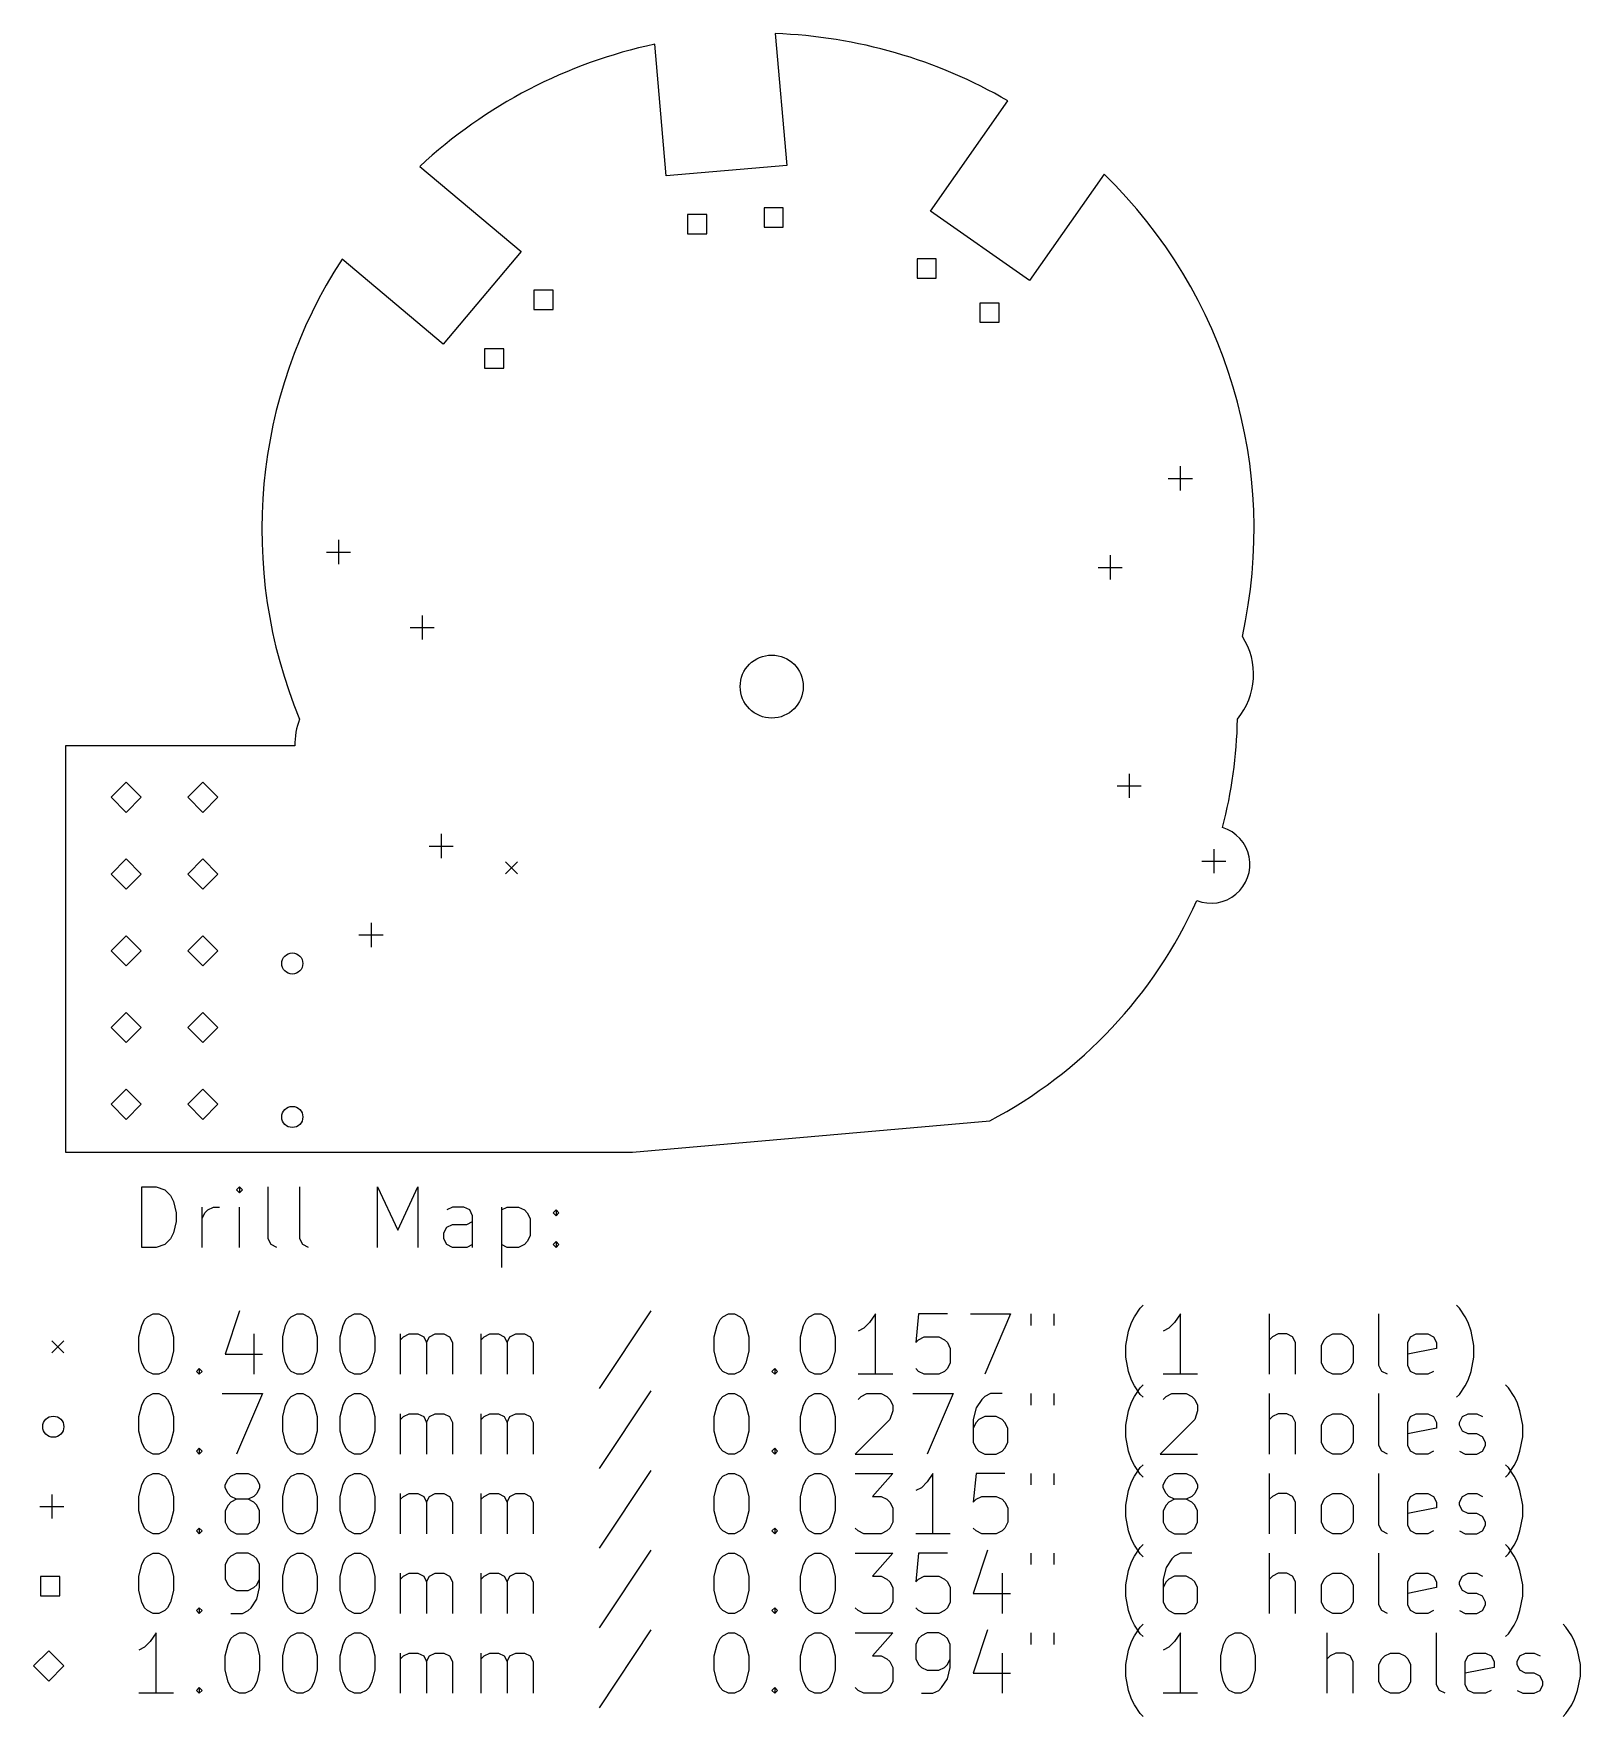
# Model space of a CAD drawing. Extents: x 66.4 to 117.6, y -109.9 to -54.2.
import ezdxf

# ---------------------------------------------------------------- set-up
doc = ezdxf.new("R2010")
doc.units = 0
doc.layers.add('BLACK', color=7, linetype='CONTINUOUS')

msp = doc.modelspace()

# ---------------------------------------------------------------- linework, layer by layer
at = {"layer": 'BLACK', "linetype": 'CONTINUOUS'}
for p, q in [((87.3801, -58.9332), (86.9986, -54.5725)), ((90.9833, -54.2232), (91.3649, -58.5846)), ((96.1285, -60.0975), (98.6841, -56.4476)), ((79.2181, -58.6222), (82.5712, -61.4358)), ((91.3649, -58.5846), (87.3801, -58.9332)), ((101.871, -58.87), (99.4051, -62.3918)), ((91.2538, -59.9918), (90.6174, -59.9918)), ((90.6174, -59.9918), (90.6174, -60.6282)), ((91.2538, -60.6282), (91.2538, -59.9918)), ((99.4051, -62.3918), (96.1285, -60.0975)), ((88.7235, -60.2132), (88.0871, -60.2132)), ((88.0871, -60.2132), (88.0871, -60.8496)), ((88.7235, -60.8496), (88.7235, -60.2132)), ((90.6174, -60.6282), (91.2538, -60.6282)), ((88.0871, -60.8496), (88.7235, -60.8496)), ((80, -64.5), (76.646, -61.6856)), ((82.5712, -61.4358), (80, -64.5)), ((96.3182, -61.6818), (95.6818, -61.6818)), ((95.6818, -61.6818), (95.6818, -62.3182)), ((96.3182, -62.3182), (96.3182, -61.6818)), ((95.6818, -62.3182), (96.3182, -62.3182)), ((83.6313, -62.7127), (82.9949, -62.7127)), ((82.9949, -62.7127), (82.9949, -63.3491)), ((83.6313, -63.3491), (83.6313, -62.7127)), ((82.9949, -63.3491), (83.6313, -63.3491)), ((98.3988, -63.1387), (97.7624, -63.1387)), ((97.7624, -63.1387), (97.7624, -63.7751)), ((98.3988, -63.7751), (98.3988, -63.1387)), ((97.7624, -63.7751), (98.3988, -63.7751)), ((81.9986, -64.6585), (81.3622, -64.6585)), ((81.3622, -64.6585), (81.3622, -65.2949)), ((81.9986, -65.2949), (81.9986, -64.6585)), ((81.3622, -65.2949), (81.9986, -65.2949)), ((103.992, -68.944), (104.792, -68.944)), ((104.392, -68.544), (104.392, -69.344)), ((76.5288, -70.9818), (76.5288, -71.7818)), ((76.1288, -71.3818), (76.9288, -71.3818)), ((102.07, -71.4876), (102.07, -72.2876)), ((101.67, -71.8876), (102.47, -71.8876)), ((79.2971, -73.48), (79.2971, -74.28)), ((78.8971, -73.88), (79.6971, -73.88)), ((67.4897, -77.7978), (67.4897, -91.2418)), ((75.0824, -77.7978), (67.4897, -77.7978)), ((69.5, -79), (69, -79.5)), ((70, -79.5), (69.5, -79)), ((72.04, -79), (71.54, -79.5)), ((72.54, -79.5), (72.04, -79)), ((102.703, -78.72), (102.703, -79.52)), ((69, -79.5), (69.5, -80)), ((69.5, -80), (70, -79.5)), ((71.54, -79.5), (72.04, -80)), ((72.04, -80), (72.54, -79.5)), ((102.303, -79.12), (103.103, -79.12)), ((79.9299, -80.7124), (79.9299, -81.5124)), ((79.5299, -81.1124), (80.3299, -81.1124)), ((105.501, -81.2156), (105.501, -82.0156)), ((69.5, -81.54), (69, -82.04)), ((70, -82.04), (69.5, -81.54)), ((72.04, -81.54), (71.54, -82.04)), ((72.54, -82.04), (72.04, -81.54)), ((82.0574, -81.636), (82.4574, -82.036)), ((82.4574, -81.636), (82.0574, -82.036)), ((105.101, -81.6156), (105.901, -81.6156)), ((69, -82.04), (69.5, -82.54)), ((69.5, -82.54), (70, -82.04)), ((71.54, -82.04), (72.04, -82.54)), ((72.04, -82.54), (72.54, -82.04)), ((69.5, -84.08), (69, -84.58)), ((70, -84.58), (69.5, -84.08)), ((72.04, -84.08), (71.54, -84.58)), ((72.54, -84.58), (72.04, -84.08)), ((77.2076, -84.056), (78.0076, -84.056)), ((77.6076, -83.656), (77.6076, -84.456)), ((69, -84.58), (69.5, -85.08)), ((69.5, -85.08), (70, -84.58)), ((71.54, -84.58), (72.04, -85.08)), ((72.04, -85.08), (72.54, -84.58)), ((69.5, -86.62), (69, -87.12)), ((70, -87.12), (69.5, -86.62)), ((72.04, -86.62), (71.54, -87.12)), ((72.54, -87.12), (72.04, -86.62)), ((69, -87.12), (69.5, -87.62)), ((69.5, -87.62), (70, -87.12)), ((71.54, -87.12), (72.04, -87.62)), ((72.04, -87.62), (72.54, -87.12)), ((69.5, -89.16), (69, -89.66)), ((69, -89.66), (69.5, -90.16)), ((70, -89.66), (69.5, -89.16)), ((69.5, -90.16), (70, -89.66)), ((72.04, -89.16), (71.54, -89.66)), ((71.54, -89.66), (72.04, -90.16)), ((72.54, -89.66), (72.04, -89.16)), ((72.04, -90.16), (72.54, -89.66)), ((86.2569, -91.2418), (98.0874, -90.2068)), ((67.4897, -91.2418), (86.2569, -91.2418)), ((70.0159, -94.3966), (70.0159, -92.3966)), ((70.0159, -92.3966), (70.492, -92.3966)), ((70.492, -92.3966), (70.7778, -92.4918)), ((73.2539, -92.3966), (73.1587, -92.4918)), ((73.3492, -92.4918), (73.2539, -92.3966)), ((73.2539, -92.3966), (73.2539, -92.5871)), ((74.2063, -94.1109), (74.2063, -92.3966)), ((75.2539, -94.1109), (75.2539, -92.3966)), ((77.8254, -94.3966), (77.8254, -92.3966)), ((77.8254, -92.3966), (78.492, -93.8252)), ((78.492, -93.8252), (79.1587, -92.3966)), ((79.1587, -92.3966), (79.1587, -94.3966)), ((70.7778, -92.4918), (70.9682, -92.6823)), ((70.9682, -92.6823), (71.0635, -92.8728)), ((71.0635, -92.8728), (71.1587, -93.2537)), ((73.1587, -92.4918), (73.2539, -92.5871)), ((73.2539, -92.5871), (73.3492, -92.4918)), ((71.1587, -93.5395), (71.0635, -93.9204)), ((71.1587, -93.2537), (71.1587, -93.5395)), ((72.0159, -94.3966), (72.0159, -93.0633)), ((72.0159, -93.4442), (72.1111, -93.2537)), ((72.1111, -93.2537), (72.2063, -93.1585)), ((72.2063, -93.1585), (72.3968, -93.0633)), ((72.3968, -93.0633), (72.5873, -93.0633)), ((73.2539, -94.3966), (73.2539, -93.0633)), ((80.3016, -93.0633), (80.1111, -93.1585)), ((80.6825, -93.0633), (80.3016, -93.0633)), ((80.873, -93.1585), (80.6825, -93.0633)), ((80.7778, -93.6347), (80.9682, -93.5395)), ((80.9682, -93.349), (80.873, -93.1585)), ((80.9682, -94.3966), (80.9682, -93.349)), ((81.9206, -93.0633), (81.9206, -95.0633)), ((81.9206, -93.1585), (82.1111, -93.0633)), ((82.1111, -93.0633), (82.492, -93.0633)), ((82.492, -93.0633), (82.6825, -93.1585)), ((82.6825, -93.1585), (82.7778, -93.2537)), ((82.7778, -93.2537), (82.873, -93.4442)), ((82.873, -93.4442), (82.873, -94.0156)), ((83.6349, -93.2537), (83.7301, -93.1585)), ((83.7301, -93.349), (83.6349, -93.2537)), ((83.7301, -93.1585), (83.8254, -93.2537)), ((83.7301, -93.1585), (83.7301, -93.349)), ((83.8254, -93.2537), (83.7301, -93.349)), ((70.9682, -94.1109), (70.7778, -94.3014)), ((71.0635, -93.9204), (70.9682, -94.1109)), ((74.3016, -94.3014), (74.2063, -94.1109)), ((75.3492, -94.3014), (75.2539, -94.1109)), ((80.0159, -93.9204), (80.1111, -93.7299)), ((80.0159, -94.1109), (80.0159, -93.9204)), ((80.1111, -94.3014), (80.0159, -94.1109)), ((80.1111, -93.7299), (80.3016, -93.6347)), ((80.3016, -93.6347), (80.7778, -93.6347)), ((82.873, -94.0156), (82.7778, -94.2061)), ((70.492, -94.3966), (70.0159, -94.3966)), ((70.7778, -94.3014), (70.492, -94.3966)), ((74.492, -94.3966), (74.3016, -94.3014)), ((75.5397, -94.3966), (75.3492, -94.3014)), ((80.3016, -94.3966), (80.1111, -94.3014)), ((80.7778, -94.3966), (80.3016, -94.3966)), ((80.9682, -94.3014), (80.7778, -94.3966)), ((82.1111, -94.3966), (81.9206, -94.3014)), ((82.492, -94.3966), (82.1111, -94.3966)), ((82.6825, -94.3014), (82.492, -94.3966)), ((82.7778, -94.2061), (82.6825, -94.3014)), ((83.6349, -94.3014), (83.7301, -94.2061)), ((83.7301, -94.3966), (83.6349, -94.3014)), ((83.7301, -94.2061), (83.8254, -94.3014)), ((83.7301, -94.2061), (83.7301, -94.3966)), ((83.8254, -94.3014), (83.7301, -94.3966)), ((103.063, -96.4061), (103.159, -96.3109)), ((113.635, -96.4061), (113.54, -96.3109)), ((70.0159, -96.9776), (70.1111, -96.7871)), ((70.1111, -96.7871), (70.2063, -96.6918)), ((70.2063, -96.6918), (70.3968, -96.5966)), ((70.3968, -96.5966), (70.5873, -96.5966)), ((70.5873, -96.5966), (70.7778, -96.6918)), ((70.7778, -96.6918), (70.873, -96.7871)), ((70.873, -96.7871), (70.9682, -96.9776)), ((73.2539, -96.5014), (72.7778, -97.9299)), ((74.7778, -96.9776), (74.873, -96.7871)), ((74.873, -96.7871), (74.9682, -96.6918)), ((74.9682, -96.6918), (75.1587, -96.5966)), ((75.1587, -96.5966), (75.3492, -96.5966)), ((75.3492, -96.5966), (75.5397, -96.6918)), ((75.5397, -96.6918), (75.6349, -96.7871)), ((75.6349, -96.7871), (75.7301, -96.9776)), ((76.6825, -96.9776), (76.7778, -96.7871)), ((76.7778, -96.7871), (76.873, -96.6918)), ((76.873, -96.6918), (77.0635, -96.5966)), ((77.0635, -96.5966), (77.2539, -96.5966)), ((77.2539, -96.5966), (77.4444, -96.6918)), ((77.4444, -96.6918), (77.5397, -96.7871)), ((77.5397, -96.7871), (77.6349, -96.9776)), ((86.873, -96.5014), (85.1587, -99.0728)), ((89.0635, -96.9776), (89.1587, -96.7871)), ((89.1587, -96.7871), (89.2539, -96.6918)), ((89.2539, -96.6918), (89.4444, -96.5966)), ((89.4444, -96.5966), (89.6349, -96.5966)), ((89.6349, -96.5966), (89.8254, -96.6918)), ((89.8254, -96.6918), (89.9206, -96.7871)), ((89.9206, -96.7871), (90.0159, -96.9776)), ((91.9206, -96.9776), (92.0159, -96.7871)), ((92.0159, -96.7871), (92.1111, -96.6918)), ((92.1111, -96.6918), (92.3016, -96.5966)), ((92.3016, -96.5966), (92.492, -96.5966)), ((92.492, -96.5966), (92.6825, -96.6918)), ((92.6825, -96.6918), (92.7778, -96.7871)), ((92.7778, -96.7871), (92.873, -96.9776)), ((94.1111, -96.8823), (93.9206, -97.0728)), ((94.3016, -96.5966), (94.1111, -96.8823)), ((94.3016, -98.5966), (94.3016, -96.5966)), ((95.7301, -96.5966), (95.6349, -97.549)), ((96.6825, -96.5966), (95.7301, -96.5966)), ((97.4444, -96.5966), (98.7778, -96.5966)), ((98.7778, -96.5966), (97.9206, -98.5966)), ((99.4444, -96.5966), (99.4444, -96.9776)), ((100.206, -96.5966), (100.206, -96.9776)), ((102.683, -97.168), (102.778, -96.8823)), ((102.778, -96.8823), (102.873, -96.6918)), ((102.873, -96.6918), (103.063, -96.4061)), ((104.206, -96.8823), (104.016, -97.0728)), ((104.397, -96.5966), (104.206, -96.8823)), ((104.397, -98.5966), (104.397, -96.5966)), ((107.349, -98.5966), (107.349, -96.5966)), ((110.968, -98.3109), (110.968, -96.5966)), ((113.825, -96.6918), (113.635, -96.4061)), ((113.921, -96.8823), (113.825, -96.6918)), ((114.016, -97.168), (113.921, -96.8823)), ((69.9206, -97.3585), (70.0159, -96.9776)), ((69.9206, -97.8347), (69.9206, -97.3585)), ((70.9682, -96.9776), (71.0635, -97.3585)), ((71.0635, -97.3585), (71.0635, -97.8347)), ((73.7301, -97.2633), (73.7301, -98.5966)), ((74.6825, -97.3585), (74.7778, -96.9776)), ((74.6825, -97.8347), (74.6825, -97.3585)), ((75.7301, -96.9776), (75.8254, -97.3585)), ((75.8254, -97.3585), (75.8254, -97.8347)), ((76.5873, -97.3585), (76.6825, -96.9776)), ((76.5873, -97.8347), (76.5873, -97.3585)), ((77.6349, -96.9776), (77.7301, -97.3585)), ((77.7301, -97.3585), (77.7301, -97.8347)), ((78.5873, -98.5966), (78.5873, -97.2633)), ((78.5873, -97.4537), (78.6825, -97.3585)), ((78.6825, -97.3585), (78.873, -97.2633)), ((78.873, -97.2633), (79.1587, -97.2633)), ((79.1587, -97.2633), (79.3492, -97.3585)), ((79.3492, -97.3585), (79.4444, -97.549)), ((79.4444, -97.549), (79.5397, -97.3585)), ((79.5397, -97.3585), (79.7301, -97.2633)), ((79.7301, -97.2633), (80.0159, -97.2633)), ((80.0159, -97.2633), (80.2063, -97.3585)), ((80.2063, -97.3585), (80.3016, -97.549)), ((81.2539, -98.5966), (81.2539, -97.2633)), ((81.2539, -97.4537), (81.3492, -97.3585)), ((81.3492, -97.3585), (81.5397, -97.2633)), ((81.5397, -97.2633), (81.8254, -97.2633)), ((81.8254, -97.2633), (82.0159, -97.3585)), ((82.0159, -97.3585), (82.1111, -97.549)), ((82.1111, -97.549), (82.2063, -97.3585)), ((82.2063, -97.3585), (82.3968, -97.2633)), ((82.3968, -97.2633), (82.6825, -97.2633)), ((82.6825, -97.2633), (82.873, -97.3585)), ((82.873, -97.3585), (82.9682, -97.549)), ((88.9682, -97.3585), (89.0635, -96.9776)), ((88.9682, -97.8347), (88.9682, -97.3585)), ((90.0159, -96.9776), (90.1111, -97.3585)), ((90.1111, -97.3585), (90.1111, -97.8347)), ((91.8254, -97.3585), (91.9206, -96.9776)), ((91.8254, -97.8347), (91.8254, -97.3585)), ((92.873, -96.9776), (92.9682, -97.3585)), ((92.9682, -97.3585), (92.9682, -97.8347)), ((93.9206, -97.0728), (93.7301, -97.168)), ((95.6349, -97.549), (95.7301, -97.4537)), ((95.7301, -97.4537), (95.9206, -97.3585)), ((95.9206, -97.3585), (96.3968, -97.3585)), ((96.3968, -97.3585), (96.5873, -97.4537)), ((96.5873, -97.4537), (96.6825, -97.549)), ((102.587, -97.6442), (102.683, -97.168)), ((104.016, -97.0728), (103.825, -97.168)), ((107.444, -97.3585), (107.349, -97.4537)), ((107.635, -97.2633), (107.444, -97.3585)), ((107.921, -97.2633), (107.635, -97.2633)), ((108.111, -97.3585), (107.921, -97.2633)), ((108.206, -97.549), (108.111, -97.3585)), ((109.063, -97.6442), (109.159, -97.4537)), ((109.159, -97.4537), (109.254, -97.3585)), ((109.254, -97.3585), (109.444, -97.2633)), ((109.444, -97.2633), (109.73, -97.2633)), ((109.73, -97.2633), (109.921, -97.3585)), ((109.921, -97.3585), (110.016, -97.4537)), ((110.016, -97.4537), (110.111, -97.6442)), ((111.921, -97.549), (112.016, -97.3585)), ((112.016, -97.3585), (112.206, -97.2633)), ((112.206, -97.2633), (112.587, -97.2633)), ((112.587, -97.2633), (112.778, -97.3585)), ((112.778, -97.3585), (112.873, -97.549)), ((114.111, -97.6442), (114.016, -97.168)), ((67.0397, -97.4918), (67.4397, -97.8918)), ((67.4397, -97.4918), (67.0397, -97.8918)), ((70.0159, -98.2156), (69.9206, -97.8347)), ((71.0635, -97.8347), (70.9682, -98.2156)), ((72.7778, -97.9299), (74.0159, -97.9299)), ((74.7778, -98.2156), (74.6825, -97.8347)), ((75.8254, -97.8347), (75.7301, -98.2156)), ((76.6825, -98.2156), (76.5873, -97.8347)), ((77.7301, -97.8347), (77.6349, -98.2156)), ((79.4444, -97.549), (79.4444, -98.5966)), ((80.3016, -97.549), (80.3016, -98.5966)), ((82.1111, -97.549), (82.1111, -98.5966)), ((82.9682, -97.549), (82.9682, -98.5966)), ((89.0635, -98.2156), (88.9682, -97.8347)), ((90.1111, -97.8347), (90.0159, -98.2156)), ((91.9206, -98.2156), (91.8254, -97.8347)), ((92.9682, -97.8347), (92.873, -98.2156)), ((96.6825, -97.549), (96.7778, -97.7395)), ((96.7778, -97.7395), (96.7778, -98.2156)), ((102.587, -98.0252), (102.587, -97.6442)), ((108.206, -98.5966), (108.206, -97.549)), ((109.063, -98.2156), (109.063, -97.6442)), ((110.111, -97.6442), (110.111, -98.2156)), ((111.921, -98.3109), (111.921, -97.549)), ((112.873, -97.7395), (111.921, -97.9299)), ((112.873, -97.549), (112.873, -97.7395)), ((114.111, -98.0252), (114.111, -97.6442)), ((70.1111, -98.4061), (70.0159, -98.2156)), ((70.2063, -98.5014), (70.1111, -98.4061)), ((70.3968, -98.5966), (70.2063, -98.5014)), ((70.7778, -98.5014), (70.5873, -98.5966)), ((70.873, -98.4061), (70.7778, -98.5014)), ((70.9682, -98.2156), (70.873, -98.4061)), ((71.8254, -98.5014), (71.9206, -98.4061)), ((71.9206, -98.5966), (71.8254, -98.5014)), ((71.9206, -98.4061), (72.0159, -98.5014)), ((71.9206, -98.4061), (71.9206, -98.5966)), ((72.0159, -98.5014), (71.9206, -98.5966)), ((74.873, -98.4061), (74.7778, -98.2156)), ((74.9682, -98.5014), (74.873, -98.4061)), ((75.1587, -98.5966), (74.9682, -98.5014)), ((75.5397, -98.5014), (75.3492, -98.5966)), ((75.6349, -98.4061), (75.5397, -98.5014)), ((75.7301, -98.2156), (75.6349, -98.4061)), ((76.7778, -98.4061), (76.6825, -98.2156)), ((76.873, -98.5014), (76.7778, -98.4061)), ((77.0635, -98.5966), (76.873, -98.5014)), ((77.4444, -98.5014), (77.2539, -98.5966)), ((77.5397, -98.4061), (77.4444, -98.5014)), ((77.6349, -98.2156), (77.5397, -98.4061)), ((89.1587, -98.4061), (89.0635, -98.2156)), ((89.2539, -98.5014), (89.1587, -98.4061)), ((89.4444, -98.5966), (89.2539, -98.5014)), ((89.8254, -98.5014), (89.6349, -98.5966)), ((89.9206, -98.4061), (89.8254, -98.5014)), ((90.0159, -98.2156), (89.9206, -98.4061)), ((90.873, -98.5014), (90.9682, -98.4061)), ((90.9682, -98.5966), (90.873, -98.5014)), ((90.9682, -98.4061), (91.0635, -98.5014)), ((90.9682, -98.4061), (90.9682, -98.5966)), ((91.0635, -98.5014), (90.9682, -98.5966)), ((92.0159, -98.4061), (91.9206, -98.2156)), ((92.1111, -98.5014), (92.0159, -98.4061)), ((92.3016, -98.5966), (92.1111, -98.5014)), ((92.6825, -98.5014), (92.492, -98.5966)), ((92.7778, -98.4061), (92.6825, -98.5014)), ((92.873, -98.2156), (92.7778, -98.4061)), ((95.7301, -98.5014), (95.6349, -98.4061)), ((95.9206, -98.5966), (95.7301, -98.5014)), ((96.5873, -98.5014), (96.3968, -98.5966)), ((96.6825, -98.4061), (96.5873, -98.5014)), ((96.7778, -98.2156), (96.6825, -98.4061)), ((102.683, -98.5014), (102.587, -98.0252)), ((102.778, -98.7871), (102.683, -98.5014)), ((109.159, -98.4061), (109.063, -98.2156)), ((109.254, -98.5014), (109.159, -98.4061)), ((109.444, -98.5966), (109.254, -98.5014)), ((109.921, -98.5014), (109.73, -98.5966)), ((110.016, -98.4061), (109.921, -98.5014)), ((110.111, -98.2156), (110.016, -98.4061)), ((111.063, -98.5014), (110.968, -98.3109)), ((111.254, -98.5966), (111.063, -98.5014)), ((112.016, -98.5014), (111.921, -98.3109)), ((112.206, -98.5966), (112.016, -98.5014)), ((112.778, -98.5014), (112.587, -98.5966)), ((113.921, -98.7871), (114.016, -98.5014)), ((114.016, -98.5014), (114.111, -98.0252)), ((70.5873, -98.5966), (70.3968, -98.5966)), ((75.3492, -98.5966), (75.1587, -98.5966)), ((77.2539, -98.5966), (77.0635, -98.5966)), ((89.6349, -98.5966), (89.4444, -98.5966)), ((92.492, -98.5966), (92.3016, -98.5966)), ((94.873, -98.5966), (93.7301, -98.5966)), ((96.3968, -98.5966), (95.9206, -98.5966)), ((102.873, -98.9776), (102.778, -98.7871)), ((103.063, -99.2633), (102.873, -98.9776)), ((102.873, -99.3318), (103.063, -99.0461)), ((103.063, -99.0461), (103.159, -98.9509)), ((104.968, -98.5966), (103.825, -98.5966)), ((109.73, -98.5966), (109.444, -98.5966)), ((112.587, -98.5966), (112.206, -98.5966)), ((113.635, -99.2633), (113.825, -98.9776)), ((113.825, -98.9776), (113.921, -98.7871)), ((115.254, -99.0461), (115.159, -98.9509)), ((115.444, -99.3318), (115.254, -99.0461)), ((69.9206, -99.9985), (70.0159, -99.6176)), ((70.0159, -99.6176), (70.1111, -99.4271)), ((70.1111, -99.4271), (70.2063, -99.3318)), ((70.2063, -99.3318), (70.3968, -99.2366)), ((70.3968, -99.2366), (70.5873, -99.2366)), ((70.5873, -99.2366), (70.7778, -99.3318)), ((70.7778, -99.3318), (70.873, -99.4271)), ((70.873, -99.4271), (70.9682, -99.6176)), ((70.9682, -99.6176), (71.0635, -99.9985)), ((72.6825, -99.2366), (74.0159, -99.2366)), ((74.0159, -99.2366), (73.1587, -101.237)), ((74.6825, -99.9985), (74.7778, -99.6176)), ((74.7778, -99.6176), (74.873, -99.4271)), ((74.873, -99.4271), (74.9682, -99.3318)), ((74.9682, -99.3318), (75.1587, -99.2366)), ((75.1587, -99.2366), (75.3492, -99.2366)), ((75.3492, -99.2366), (75.5397, -99.3318)), ((75.5397, -99.3318), (75.6349, -99.4271)), ((75.6349, -99.4271), (75.7301, -99.6176)), ((75.7301, -99.6176), (75.8254, -99.9985)), ((76.5873, -99.9985), (76.6825, -99.6176)), ((76.6825, -99.6176), (76.7778, -99.4271)), ((76.7778, -99.4271), (76.873, -99.3318)), ((76.873, -99.3318), (77.0635, -99.2366)), ((77.0635, -99.2366), (77.2539, -99.2366)), ((77.2539, -99.2366), (77.4444, -99.3318)), ((77.4444, -99.3318), (77.5397, -99.4271)), ((77.5397, -99.4271), (77.6349, -99.6176)), ((77.6349, -99.6176), (77.7301, -99.9985)), ((86.873, -99.1414), (85.1587, -101.713)), ((88.9682, -99.9985), (89.0635, -99.6176)), ((89.0635, -99.6176), (89.1587, -99.4271)), ((89.1587, -99.4271), (89.2539, -99.3318)), ((89.2539, -99.3318), (89.4444, -99.2366)), ((89.4444, -99.2366), (89.6349, -99.2366)), ((89.6349, -99.2366), (89.8254, -99.3318)), ((89.8254, -99.3318), (89.9206, -99.4271)), ((89.9206, -99.4271), (90.0159, -99.6176)), ((90.0159, -99.6176), (90.1111, -99.9985)), ((91.8254, -99.9985), (91.9206, -99.6176)), ((91.9206, -99.6176), (92.0159, -99.4271)), ((92.0159, -99.4271), (92.1111, -99.3318)), ((92.1111, -99.3318), (92.3016, -99.2366)), ((92.3016, -99.2366), (92.492, -99.2366)), ((92.492, -99.2366), (92.6825, -99.3318)), ((92.6825, -99.3318), (92.7778, -99.4271)), ((92.7778, -99.4271), (92.873, -99.6176)), ((92.873, -99.6176), (92.9682, -99.9985)), ((93.7301, -99.4271), (93.8254, -99.3318)), ((93.8254, -99.3318), (94.0159, -99.2366)), ((94.0159, -99.2366), (94.492, -99.2366)), ((94.492, -99.2366), (94.6825, -99.3318)), ((94.6825, -99.3318), (94.7778, -99.4271)), ((94.7778, -99.4271), (94.873, -99.6176)), ((94.873, -99.6176), (94.873, -99.808)), ((95.5397, -99.2366), (96.873, -99.2366)), ((96.873, -99.2366), (96.0159, -101.237)), ((97.8254, -99.4271), (97.6349, -99.7128)), ((97.9206, -99.3318), (97.8254, -99.4271)), ((98.1111, -99.2366), (97.9206, -99.3318)), ((98.492, -99.2366), (98.1111, -99.2366)), ((99.4444, -99.2366), (99.4444, -99.6176)), ((100.206, -99.2366), (100.206, -99.6176)), ((102.683, -99.808), (102.778, -99.5223)), ((102.778, -99.5223), (102.873, -99.3318)), ((103.159, -99.3585), (103.063, -99.2633)), ((103.825, -99.4271), (103.921, -99.3318)), ((103.921, -99.3318), (104.111, -99.2366)), ((104.111, -99.2366), (104.587, -99.2366)), ((104.587, -99.2366), (104.778, -99.3318)), ((104.778, -99.3318), (104.873, -99.4271)), ((104.873, -99.4271), (104.968, -99.6176)), ((104.968, -99.6176), (104.968, -99.808)), ((107.349, -101.237), (107.349, -99.2366)), ((110.968, -100.951), (110.968, -99.2366)), ((113.54, -99.3585), (113.635, -99.2633)), ((115.54, -99.5223), (115.444, -99.3318)), ((115.635, -99.808), (115.54, -99.5223)), ((69.9206, -100.475), (69.9206, -99.9985)), ((71.0635, -99.9985), (71.0635, -100.475)), ((74.6825, -100.475), (74.6825, -99.9985)), ((75.8254, -99.9985), (75.8254, -100.475)), ((76.5873, -100.475), (76.5873, -99.9985)), ((77.7301, -99.9985), (77.7301, -100.475)), ((78.5873, -101.237), (78.5873, -99.9033)), ((78.5873, -100.094), (78.6825, -99.9985)), ((78.6825, -99.9985), (78.873, -99.9033)), ((78.873, -99.9033), (79.1587, -99.9033)), ((79.1587, -99.9033), (79.3492, -99.9985)), ((79.3492, -99.9985), (79.4444, -100.189)), ((79.4444, -100.189), (79.5397, -99.9985)), ((79.4444, -100.189), (79.4444, -101.237)), ((79.5397, -99.9985), (79.7301, -99.9033)), ((79.7301, -99.9033), (80.0159, -99.9033)), ((80.0159, -99.9033), (80.2063, -99.9985)), ((80.2063, -99.9985), (80.3016, -100.189)), ((80.3016, -100.189), (80.3016, -101.237)), ((81.2539, -101.237), (81.2539, -99.9033)), ((81.2539, -100.094), (81.3492, -99.9985)), ((81.3492, -99.9985), (81.5397, -99.9033)), ((81.5397, -99.9033), (81.8254, -99.9033)), ((81.8254, -99.9033), (82.0159, -99.9985)), ((82.0159, -99.9985), (82.1111, -100.189)), ((82.1111, -100.189), (82.2063, -99.9985)), ((82.1111, -100.189), (82.1111, -101.237)), ((82.2063, -99.9985), (82.3968, -99.9033)), ((82.3968, -99.9033), (82.6825, -99.9033)), ((82.6825, -99.9033), (82.873, -99.9985)), ((82.873, -99.9985), (82.9682, -100.189)), ((82.9682, -100.189), (82.9682, -101.237)), ((88.9682, -100.475), (88.9682, -99.9985)), ((90.1111, -99.9985), (90.1111, -100.475)), ((91.8254, -100.475), (91.8254, -99.9985)), ((92.9682, -99.9985), (92.9682, -100.475)), ((94.7778, -100.094), (93.6349, -101.237)), ((94.873, -99.808), (94.7778, -100.094)), ((97.6349, -99.7128), (97.5397, -100.094)), ((97.5397, -100.094), (97.5397, -100.856)), ((97.6349, -100.189), (97.5397, -100.379)), ((97.7301, -100.094), (97.6349, -100.189)), ((97.9206, -99.9985), (97.7301, -100.094)), ((98.3016, -99.9985), (97.9206, -99.9985)), ((98.492, -100.094), (98.3016, -99.9985)), ((98.5873, -100.189), (98.492, -100.094)), ((98.6825, -100.379), (98.5873, -100.189)), ((102.587, -100.284), (102.683, -99.808)), ((104.873, -100.094), (103.73, -101.237)), ((104.968, -99.808), (104.873, -100.094)), ((107.444, -99.9985), (107.349, -100.094)), ((107.635, -99.9033), (107.444, -99.9985)), ((107.921, -99.9033), (107.635, -99.9033)), ((108.111, -99.9985), (107.921, -99.9033)), ((108.206, -100.189), (108.111, -99.9985)), ((108.206, -101.237), (108.206, -100.189)), ((109.063, -100.284), (109.159, -100.094)), ((109.159, -100.094), (109.254, -99.9985)), ((109.254, -99.9985), (109.444, -99.9033)), ((109.444, -99.9033), (109.73, -99.9033)), ((109.73, -99.9033), (109.921, -99.9985)), ((109.921, -99.9985), (110.016, -100.094)), ((110.016, -100.094), (110.111, -100.284)), ((111.921, -100.189), (112.016, -99.9985)), ((111.921, -100.951), (111.921, -100.189)), ((112.016, -99.9985), (112.206, -99.9033)), ((112.206, -99.9033), (112.587, -99.9033)), ((112.587, -99.9033), (112.778, -99.9985)), ((112.778, -99.9985), (112.873, -100.189)), ((112.873, -100.189), (112.873, -100.379)), ((113.635, -100.189), (113.73, -99.9985)), ((113.635, -100.284), (113.635, -100.189)), ((113.73, -99.9985), (113.921, -99.9033)), ((113.921, -99.9033), (114.206, -99.9033)), ((114.206, -99.9033), (114.397, -99.9985)), ((115.73, -100.284), (115.635, -99.808)), ((70.0159, -100.856), (69.9206, -100.475)), ((71.0635, -100.475), (70.9682, -100.856)), ((74.7778, -100.856), (74.6825, -100.475)), ((75.8254, -100.475), (75.7301, -100.856)), ((76.6825, -100.856), (76.5873, -100.475)), ((77.7301, -100.475), (77.6349, -100.856)), ((89.0635, -100.856), (88.9682, -100.475)), ((90.1111, -100.475), (90.0159, -100.856)), ((91.9206, -100.856), (91.8254, -100.475)), ((92.9682, -100.475), (92.873, -100.856)), ((98.6825, -100.856), (98.6825, -100.379)), ((102.587, -100.665), (102.587, -100.284)), ((102.683, -101.141), (102.587, -100.665)), ((109.063, -100.856), (109.063, -100.284)), ((110.111, -100.284), (110.111, -100.856)), ((112.873, -100.379), (111.921, -100.57)), ((113.73, -100.475), (113.635, -100.284)), ((113.921, -100.57), (113.73, -100.475)), ((114.206, -100.57), (113.921, -100.57)), ((114.397, -100.665), (114.206, -100.57)), ((114.492, -100.856), (114.397, -100.665)), ((115.635, -101.141), (115.73, -100.665)), ((115.73, -100.665), (115.73, -100.284)), ((70.1111, -101.046), (70.0159, -100.856)), ((70.2063, -101.141), (70.1111, -101.046)), ((70.3968, -101.237), (70.2063, -101.141)), ((70.5873, -101.237), (70.3968, -101.237)), ((70.7778, -101.141), (70.5873, -101.237)), ((70.873, -101.046), (70.7778, -101.141)), ((70.9682, -100.856), (70.873, -101.046)), ((71.8254, -101.141), (71.9206, -101.046)), ((71.9206, -101.237), (71.8254, -101.141)), ((71.9206, -101.046), (72.0159, -101.141)), ((71.9206, -101.046), (71.9206, -101.237)), ((72.0159, -101.141), (71.9206, -101.237)), ((74.873, -101.046), (74.7778, -100.856)), ((74.9682, -101.141), (74.873, -101.046)), ((75.1587, -101.237), (74.9682, -101.141)), ((75.3492, -101.237), (75.1587, -101.237)), ((75.5397, -101.141), (75.3492, -101.237)), ((75.6349, -101.046), (75.5397, -101.141)), ((75.7301, -100.856), (75.6349, -101.046)), ((76.7778, -101.046), (76.6825, -100.856)), ((76.873, -101.141), (76.7778, -101.046)), ((77.0635, -101.237), (76.873, -101.141)), ((77.2539, -101.237), (77.0635, -101.237)), ((77.4444, -101.141), (77.2539, -101.237)), ((77.5397, -101.046), (77.4444, -101.141)), ((77.6349, -100.856), (77.5397, -101.046)), ((89.1587, -101.046), (89.0635, -100.856)), ((89.2539, -101.141), (89.1587, -101.046)), ((89.4444, -101.237), (89.2539, -101.141)), ((89.6349, -101.237), (89.4444, -101.237)), ((89.8254, -101.141), (89.6349, -101.237)), ((89.9206, -101.046), (89.8254, -101.141)), ((90.0159, -100.856), (89.9206, -101.046)), ((90.873, -101.141), (90.9682, -101.046)), ((90.9682, -101.237), (90.873, -101.141)), ((90.9682, -101.046), (91.0635, -101.141)), ((90.9682, -101.046), (90.9682, -101.237)), ((91.0635, -101.141), (90.9682, -101.237)), ((92.0159, -101.046), (91.9206, -100.856)), ((92.1111, -101.141), (92.0159, -101.046)), ((92.3016, -101.237), (92.1111, -101.141)), ((92.492, -101.237), (92.3016, -101.237)), ((92.6825, -101.141), (92.492, -101.237)), ((92.7778, -101.046), (92.6825, -101.141)), ((92.873, -100.856), (92.7778, -101.046)), ((93.6349, -101.237), (94.873, -101.237)), ((97.5397, -100.856), (97.6349, -101.046)), ((97.6349, -101.046), (97.7301, -101.141)), ((97.7301, -101.141), (97.9206, -101.237)), ((97.9206, -101.237), (98.3016, -101.237)), ((98.3016, -101.237), (98.492, -101.141)), ((98.492, -101.141), (98.5873, -101.046)), ((98.5873, -101.046), (98.6825, -100.856)), ((102.778, -101.427), (102.683, -101.141)), ((103.73, -101.237), (104.968, -101.237)), ((109.159, -101.046), (109.063, -100.856)), ((109.254, -101.141), (109.159, -101.046)), ((109.444, -101.237), (109.254, -101.141)), ((109.73, -101.237), (109.444, -101.237)), ((109.921, -101.141), (109.73, -101.237)), ((110.016, -101.046), (109.921, -101.141)), ((110.111, -100.856), (110.016, -101.046)), ((111.063, -101.141), (110.968, -100.951)), ((111.254, -101.237), (111.063, -101.141)), ((112.016, -101.141), (111.921, -100.951)), ((112.206, -101.237), (112.016, -101.141)), ((112.587, -101.237), (112.206, -101.237)), ((112.778, -101.141), (112.587, -101.237)), ((113.635, -101.141), (113.825, -101.237)), ((113.825, -101.237), (114.206, -101.237)), ((114.206, -101.237), (114.397, -101.141)), ((114.397, -101.141), (114.492, -100.951)), ((114.492, -100.951), (114.492, -100.856)), ((115.54, -101.427), (115.635, -101.141)), ((70.2063, -101.972), (70.3968, -101.877)), ((70.3968, -101.877), (70.5873, -101.877)), ((70.5873, -101.877), (70.7778, -101.972)), ((72.9682, -101.972), (73.1587, -101.877)), ((73.1587, -101.877), (73.5397, -101.877)), ((73.5397, -101.877), (73.7301, -101.972)), ((74.9682, -101.972), (75.1587, -101.877)), ((75.1587, -101.877), (75.3492, -101.877)), ((75.3492, -101.877), (75.5397, -101.972)), ((76.873, -101.972), (77.0635, -101.877)), ((77.0635, -101.877), (77.2539, -101.877)), ((77.2539, -101.877), (77.4444, -101.972)), ((86.873, -101.781), (85.1587, -104.353)), ((89.2539, -101.972), (89.4444, -101.877)), ((89.4444, -101.877), (89.6349, -101.877)), ((89.6349, -101.877), (89.8254, -101.972)), ((92.1111, -101.972), (92.3016, -101.877)), ((92.3016, -101.877), (92.492, -101.877)), ((92.492, -101.877), (92.6825, -101.972)), ((93.6349, -101.877), (94.873, -101.877)), ((94.873, -101.877), (94.2063, -102.639)), ((96.2063, -101.877), (96.0159, -102.162)), ((96.2063, -103.877), (96.2063, -101.877)), ((97.6349, -101.877), (97.5397, -102.829)), ((98.5873, -101.877), (97.6349, -101.877)), ((99.4444, -101.877), (99.4444, -102.258)), ((100.206, -101.877), (100.206, -102.258)), ((102.873, -101.618), (102.778, -101.427)), ((103.063, -101.903), (102.873, -101.618)), ((102.873, -101.972), (103.063, -101.686)), ((103.063, -101.686), (103.159, -101.591)), ((103.159, -101.999), (103.063, -101.903)), ((104.016, -101.972), (104.206, -101.877)), ((104.206, -101.877), (104.587, -101.877)), ((104.587, -101.877), (104.778, -101.972)), ((107.349, -103.877), (107.349, -101.877)), ((110.968, -103.591), (110.968, -101.877)), ((115.254, -101.686), (115.159, -101.591)), ((115.159, -101.999), (115.254, -101.903)), ((115.254, -101.903), (115.444, -101.618)), ((115.444, -101.972), (115.254, -101.686)), ((115.444, -101.618), (115.54, -101.427)), ((69.9206, -102.639), (70.0159, -102.258)), ((70.0159, -102.258), (70.1111, -102.067)), ((70.1111, -102.067), (70.2063, -101.972)), ((70.7778, -101.972), (70.873, -102.067)), ((70.873, -102.067), (70.9682, -102.258)), ((70.9682, -102.258), (71.0635, -102.639)), ((72.7778, -102.258), (72.873, -102.067)), ((72.7778, -102.353), (72.7778, -102.258)), ((72.873, -102.543), (72.7778, -102.353)), ((72.873, -102.067), (72.9682, -101.972)), ((73.7301, -101.972), (73.8254, -102.067)), ((73.8254, -102.067), (73.9206, -102.258)), ((73.9206, -102.353), (73.8254, -102.543)), ((73.9206, -102.258), (73.9206, -102.353)), ((74.6825, -102.639), (74.7778, -102.258)), ((74.7778, -102.258), (74.873, -102.067)), ((74.873, -102.067), (74.9682, -101.972)), ((75.5397, -101.972), (75.6349, -102.067)), ((75.6349, -102.067), (75.7301, -102.258)), ((75.7301, -102.258), (75.8254, -102.639)), ((76.5873, -102.639), (76.6825, -102.258)), ((76.6825, -102.258), (76.7778, -102.067)), ((76.7778, -102.067), (76.873, -101.972)), ((77.4444, -101.972), (77.5397, -102.067)), ((77.5397, -102.067), (77.6349, -102.258)), ((77.6349, -102.258), (77.7301, -102.639)), ((88.9682, -102.639), (89.0635, -102.258)), ((89.0635, -102.258), (89.1587, -102.067)), ((89.1587, -102.067), (89.2539, -101.972)), ((89.8254, -101.972), (89.9206, -102.067)), ((89.9206, -102.067), (90.0159, -102.258)), ((90.0159, -102.258), (90.1111, -102.639)), ((91.8254, -102.639), (91.9206, -102.258)), ((91.9206, -102.258), (92.0159, -102.067)), ((92.0159, -102.067), (92.1111, -101.972)), ((92.6825, -101.972), (92.7778, -102.067)), ((92.7778, -102.067), (92.873, -102.258)), ((92.873, -102.258), (92.9682, -102.639)), ((95.8254, -102.353), (95.6349, -102.448)), ((96.0159, -102.162), (95.8254, -102.353)), ((102.587, -102.924), (102.683, -102.448)), ((102.683, -102.448), (102.778, -102.162)), ((102.778, -102.162), (102.873, -101.972)), ((103.825, -102.258), (103.921, -102.067)), ((103.825, -102.353), (103.825, -102.258)), ((103.921, -102.543), (103.825, -102.353)), ((103.921, -102.067), (104.016, -101.972)), ((104.778, -101.972), (104.873, -102.067)), ((104.873, -102.067), (104.968, -102.258)), ((104.968, -102.353), (104.873, -102.543)), ((104.968, -102.258), (104.968, -102.353)), ((115.54, -102.162), (115.444, -101.972)), ((115.635, -102.448), (115.54, -102.162)), ((115.73, -102.924), (115.635, -102.448)), ((66.6397, -102.972), (67.4397, -102.972)), ((67.0397, -102.572), (67.0397, -103.372)), ((69.9206, -103.115), (69.9206, -102.639)), ((71.0635, -102.639), (71.0635, -103.115)), ((72.873, -102.924), (72.7778, -103.115)), ((72.9682, -102.639), (72.873, -102.543)), ((72.9682, -102.829), (72.873, -102.924)), ((73.1587, -102.734), (72.9682, -102.639)), ((73.1587, -102.734), (72.9682, -102.829)), ((73.5397, -102.734), (73.1587, -102.734)), ((73.7301, -102.639), (73.5397, -102.734)), ((73.7301, -102.829), (73.5397, -102.734)), ((73.8254, -102.543), (73.7301, -102.639)), ((73.8254, -102.924), (73.7301, -102.829)), ((73.9206, -103.115), (73.8254, -102.924)), ((74.6825, -103.115), (74.6825, -102.639)), ((75.8254, -102.639), (75.8254, -103.115)), ((76.5873, -103.115), (76.5873, -102.639)), ((77.7301, -102.639), (77.7301, -103.115)), ((78.5873, -103.877), (78.5873, -102.543)), ((78.5873, -102.734), (78.6825, -102.639)), ((78.6825, -102.639), (78.873, -102.543)), ((78.873, -102.543), (79.1587, -102.543)), ((79.1587, -102.543), (79.3492, -102.639)), ((79.3492, -102.639), (79.4444, -102.829)), ((79.4444, -102.829), (79.5397, -102.639)), ((79.4444, -102.829), (79.4444, -103.877)), ((79.5397, -102.639), (79.7301, -102.543)), ((79.7301, -102.543), (80.0159, -102.543)), ((80.0159, -102.543), (80.2063, -102.639)), ((80.2063, -102.639), (80.3016, -102.829)), ((80.3016, -102.829), (80.3016, -103.877)), ((81.2539, -103.877), (81.2539, -102.543)), ((81.2539, -102.734), (81.3492, -102.639)), ((81.3492, -102.639), (81.5397, -102.543)), ((81.5397, -102.543), (81.8254, -102.543)), ((81.8254, -102.543), (82.0159, -102.639)), ((82.0159, -102.639), (82.1111, -102.829)), ((82.1111, -102.829), (82.2063, -102.639)), ((82.1111, -102.829), (82.1111, -103.877)), ((82.2063, -102.639), (82.3968, -102.543)), ((82.3968, -102.543), (82.6825, -102.543)), ((82.6825, -102.543), (82.873, -102.639)), ((82.873, -102.639), (82.9682, -102.829)), ((82.9682, -102.829), (82.9682, -103.877)), ((88.9682, -103.115), (88.9682, -102.639)), ((90.1111, -102.639), (90.1111, -103.115)), ((91.8254, -103.115), (91.8254, -102.639)), ((92.9682, -102.639), (92.9682, -103.115)), ((94.2063, -102.639), (94.492, -102.639)), ((94.492, -102.639), (94.6825, -102.734)), ((94.6825, -102.734), (94.7778, -102.829)), ((94.7778, -102.829), (94.873, -103.019)), ((94.873, -103.019), (94.873, -103.496)), ((97.5397, -102.829), (97.6349, -102.734)), ((97.6349, -102.734), (97.8254, -102.639)), ((97.8254, -102.639), (98.3016, -102.639)), ((98.3016, -102.639), (98.492, -102.734)), ((98.492, -102.734), (98.5873, -102.829)), ((98.5873, -102.829), (98.6825, -103.019)), ((98.6825, -103.019), (98.6825, -103.496)), ((102.587, -103.305), (102.587, -102.924)), ((103.921, -102.924), (103.825, -103.115)), ((104.016, -102.639), (103.921, -102.543)), ((104.016, -102.829), (103.921, -102.924)), ((104.206, -102.734), (104.016, -102.639)), ((104.206, -102.734), (104.016, -102.829)), ((104.587, -102.734), (104.206, -102.734)), ((104.778, -102.639), (104.587, -102.734)), ((104.778, -102.829), (104.587, -102.734)), ((104.873, -102.543), (104.778, -102.639)), ((104.873, -102.924), (104.778, -102.829)), ((104.968, -103.115), (104.873, -102.924)), ((107.444, -102.639), (107.349, -102.734)), ((107.635, -102.543), (107.444, -102.639)), ((107.921, -102.543), (107.635, -102.543)), ((108.111, -102.639), (107.921, -102.543)), ((108.206, -102.829), (108.111, -102.639)), ((108.206, -103.877), (108.206, -102.829)), ((109.063, -102.924), (109.159, -102.734)), ((109.063, -103.496), (109.063, -102.924)), ((109.159, -102.734), (109.254, -102.639)), ((109.254, -102.639), (109.444, -102.543)), ((109.444, -102.543), (109.73, -102.543)), ((109.73, -102.543), (109.921, -102.639)), ((109.921, -102.639), (110.016, -102.734)), ((110.016, -102.734), (110.111, -102.924)), ((110.111, -102.924), (110.111, -103.496)), ((111.921, -102.829), (112.016, -102.639)), ((111.921, -103.591), (111.921, -102.829)), ((112.873, -103.019), (111.921, -103.21)), ((112.016, -102.639), (112.206, -102.543)), ((112.206, -102.543), (112.587, -102.543)), ((112.587, -102.543), (112.778, -102.639)), ((112.778, -102.639), (112.873, -102.829)), ((112.873, -102.829), (112.873, -103.019)), ((113.635, -102.829), (113.73, -102.639)), ((113.635, -102.924), (113.635, -102.829)), ((113.73, -103.115), (113.635, -102.924)), ((113.73, -102.639), (113.921, -102.543)), ((113.921, -102.543), (114.206, -102.543)), ((114.206, -102.543), (114.397, -102.639)), ((115.73, -103.305), (115.73, -102.924)), ((70.0159, -103.496), (69.9206, -103.115)), ((70.1111, -103.686), (70.0159, -103.496)), ((70.9682, -103.496), (70.873, -103.686)), ((71.0635, -103.115), (70.9682, -103.496)), ((72.7778, -103.115), (72.7778, -103.496)), ((72.7778, -103.496), (72.873, -103.686)), ((73.8254, -103.686), (73.9206, -103.496)), ((73.9206, -103.496), (73.9206, -103.115)), ((74.7778, -103.496), (74.6825, -103.115)), ((74.873, -103.686), (74.7778, -103.496)), ((75.7301, -103.496), (75.6349, -103.686)), ((75.8254, -103.115), (75.7301, -103.496)), ((76.6825, -103.496), (76.5873, -103.115)), ((76.7778, -103.686), (76.6825, -103.496)), ((77.6349, -103.496), (77.5397, -103.686)), ((77.7301, -103.115), (77.6349, -103.496)), ((89.0635, -103.496), (88.9682, -103.115)), ((89.1587, -103.686), (89.0635, -103.496)), ((90.0159, -103.496), (89.9206, -103.686)), ((90.1111, -103.115), (90.0159, -103.496)), ((91.9206, -103.496), (91.8254, -103.115)), ((92.0159, -103.686), (91.9206, -103.496)), ((92.873, -103.496), (92.7778, -103.686)), ((92.9682, -103.115), (92.873, -103.496)), ((94.873, -103.496), (94.7778, -103.686)), ((98.6825, -103.496), (98.5873, -103.686)), ((102.683, -103.781), (102.587, -103.305)), ((103.825, -103.115), (103.825, -103.496)), ((103.825, -103.496), (103.921, -103.686)), ((104.873, -103.686), (104.968, -103.496)), ((104.968, -103.496), (104.968, -103.115)), ((109.159, -103.686), (109.063, -103.496)), ((110.111, -103.496), (110.016, -103.686)), ((111.063, -103.781), (110.968, -103.591)), ((112.016, -103.781), (111.921, -103.591)), ((113.921, -103.21), (113.73, -103.115)), ((114.206, -103.21), (113.921, -103.21)), ((114.397, -103.305), (114.206, -103.21)), ((114.492, -103.496), (114.397, -103.305)), ((114.397, -103.781), (114.492, -103.591)), ((114.492, -103.591), (114.492, -103.496)), ((115.635, -103.781), (115.73, -103.305)), ((70.2063, -103.781), (70.1111, -103.686)), ((70.3968, -103.877), (70.2063, -103.781)), ((70.5873, -103.877), (70.3968, -103.877)), ((70.7778, -103.781), (70.5873, -103.877)), ((70.873, -103.686), (70.7778, -103.781)), ((71.8254, -103.781), (71.9206, -103.686)), ((71.9206, -103.877), (71.8254, -103.781)), ((71.9206, -103.686), (72.0159, -103.781)), ((71.9206, -103.686), (71.9206, -103.877)), ((72.0159, -103.781), (71.9206, -103.877)), ((72.873, -103.686), (72.9682, -103.781)), ((72.9682, -103.781), (73.1587, -103.877)), ((73.1587, -103.877), (73.5397, -103.877)), ((73.5397, -103.877), (73.7301, -103.781)), ((73.7301, -103.781), (73.8254, -103.686)), ((74.9682, -103.781), (74.873, -103.686)), ((75.1587, -103.877), (74.9682, -103.781)), ((75.3492, -103.877), (75.1587, -103.877)), ((75.5397, -103.781), (75.3492, -103.877)), ((75.6349, -103.686), (75.5397, -103.781)), ((76.873, -103.781), (76.7778, -103.686)), ((77.0635, -103.877), (76.873, -103.781)), ((77.2539, -103.877), (77.0635, -103.877)), ((77.4444, -103.781), (77.2539, -103.877)), ((77.5397, -103.686), (77.4444, -103.781)), ((89.2539, -103.781), (89.1587, -103.686)), ((89.4444, -103.877), (89.2539, -103.781)), ((89.6349, -103.877), (89.4444, -103.877)), ((89.8254, -103.781), (89.6349, -103.877)), ((89.9206, -103.686), (89.8254, -103.781)), ((90.873, -103.781), (90.9682, -103.686)), ((90.9682, -103.877), (90.873, -103.781)), ((90.9682, -103.686), (91.0635, -103.781)), ((90.9682, -103.686), (90.9682, -103.877)), ((91.0635, -103.781), (90.9682, -103.877)), ((92.1111, -103.781), (92.0159, -103.686)), ((92.3016, -103.877), (92.1111, -103.781)), ((92.492, -103.877), (92.3016, -103.877)), ((92.6825, -103.781), (92.492, -103.877)), ((92.7778, -103.686), (92.6825, -103.781)), ((93.7301, -103.781), (93.6349, -103.686)), ((93.9206, -103.877), (93.7301, -103.781)), ((94.492, -103.877), (93.9206, -103.877)), ((94.6825, -103.781), (94.492, -103.877)), ((94.7778, -103.686), (94.6825, -103.781)), ((96.7778, -103.877), (95.6349, -103.877)), ((97.6349, -103.781), (97.5397, -103.686)), ((97.8254, -103.877), (97.6349, -103.781)), ((98.3016, -103.877), (97.8254, -103.877)), ((98.492, -103.781), (98.3016, -103.877)), ((98.5873, -103.686), (98.492, -103.781)), ((102.778, -104.067), (102.683, -103.781)), ((102.873, -104.258), (102.778, -104.067)), ((103.921, -103.686), (104.016, -103.781)), ((104.016, -103.781), (104.206, -103.877)), ((104.206, -103.877), (104.587, -103.877)), ((104.587, -103.877), (104.778, -103.781)), ((104.778, -103.781), (104.873, -103.686)), ((109.254, -103.781), (109.159, -103.686)), ((109.444, -103.877), (109.254, -103.781)), ((109.73, -103.877), (109.444, -103.877)), ((109.921, -103.781), (109.73, -103.877)), ((110.016, -103.686), (109.921, -103.781)), ((111.254, -103.877), (111.063, -103.781)), ((112.206, -103.877), (112.016, -103.781)), ((112.587, -103.877), (112.206, -103.877)), ((112.778, -103.781), (112.587, -103.877)), ((113.635, -103.781), (113.825, -103.877)), ((113.825, -103.877), (114.206, -103.877)), ((114.206, -103.877), (114.397, -103.781)), ((115.444, -104.258), (115.54, -104.067)), ((115.54, -104.067), (115.635, -103.781)), ((70.0159, -104.898), (70.1111, -104.707)), ((70.1111, -104.707), (70.2063, -104.612)), ((70.2063, -104.612), (70.3968, -104.517)), ((70.3968, -104.517), (70.5873, -104.517)), ((70.5873, -104.517), (70.7778, -104.612)), ((70.7778, -104.612), (70.873, -104.707)), ((70.873, -104.707), (70.9682, -104.898)), ((72.873, -104.707), (72.7778, -104.898)), ((72.9682, -104.612), (72.873, -104.707)), ((73.1587, -104.517), (72.9682, -104.612)), ((73.5397, -104.517), (73.1587, -104.517)), ((73.7301, -104.612), (73.5397, -104.517)), ((73.8254, -104.707), (73.7301, -104.612)), ((73.9206, -104.898), (73.8254, -104.707)), ((74.7778, -104.898), (74.873, -104.707)), ((74.873, -104.707), (74.9682, -104.612)), ((74.9682, -104.612), (75.1587, -104.517)), ((75.1587, -104.517), (75.3492, -104.517)), ((75.3492, -104.517), (75.5397, -104.612)), ((75.5397, -104.612), (75.6349, -104.707)), ((75.6349, -104.707), (75.7301, -104.898)), ((76.6825, -104.898), (76.7778, -104.707)), ((76.7778, -104.707), (76.873, -104.612)), ((76.873, -104.612), (77.0635, -104.517)), ((77.0635, -104.517), (77.2539, -104.517)), ((77.2539, -104.517), (77.4444, -104.612)), ((77.4444, -104.612), (77.5397, -104.707)), ((77.5397, -104.707), (77.6349, -104.898)), ((86.873, -104.421), (85.1587, -106.993)), ((89.0635, -104.898), (89.1587, -104.707)), ((89.1587, -104.707), (89.2539, -104.612)), ((89.2539, -104.612), (89.4444, -104.517)), ((89.4444, -104.517), (89.6349, -104.517)), ((89.6349, -104.517), (89.8254, -104.612)), ((89.8254, -104.612), (89.9206, -104.707)), ((89.9206, -104.707), (90.0159, -104.898)), ((91.9206, -104.898), (92.0159, -104.707)), ((92.0159, -104.707), (92.1111, -104.612)), ((92.1111, -104.612), (92.3016, -104.517)), ((92.3016, -104.517), (92.492, -104.517)), ((92.492, -104.517), (92.6825, -104.612)), ((92.6825, -104.612), (92.7778, -104.707)), ((92.7778, -104.707), (92.873, -104.898)), ((93.6349, -104.517), (94.873, -104.517)), ((94.873, -104.517), (94.2063, -105.279)), ((95.7301, -104.517), (95.6349, -105.469)), ((96.6825, -104.517), (95.7301, -104.517)), ((98.0159, -104.421), (97.5397, -105.85)), ((99.4444, -104.517), (99.4444, -104.898)), ((100.206, -104.517), (100.206, -104.898)), ((102.778, -104.802), (102.873, -104.612)), ((103.063, -104.543), (102.873, -104.258)), ((102.873, -104.612), (103.063, -104.326)), ((103.063, -104.326), (103.159, -104.231)), ((103.159, -104.639), (103.063, -104.543)), ((104.111, -104.707), (103.921, -104.993)), ((104.206, -104.612), (104.111, -104.707)), ((104.397, -104.517), (104.206, -104.612)), ((104.778, -104.517), (104.397, -104.517)), ((107.349, -106.517), (107.349, -104.517)), ((110.968, -106.231), (110.968, -104.517)), ((115.254, -104.326), (115.159, -104.231)), ((115.159, -104.639), (115.254, -104.543)), ((115.254, -104.543), (115.444, -104.258)), ((115.444, -104.612), (115.254, -104.326)), ((115.54, -104.802), (115.444, -104.612)), ((69.9206, -105.279), (70.0159, -104.898)), ((70.9682, -104.898), (71.0635, -105.279)), ((72.7778, -104.898), (72.7778, -105.374)), ((73.9206, -105.659), (73.9206, -104.898)), ((74.6825, -105.279), (74.7778, -104.898)), ((75.7301, -104.898), (75.8254, -105.279)), ((76.5873, -105.279), (76.6825, -104.898)), ((77.6349, -104.898), (77.7301, -105.279)), ((78.5873, -106.517), (78.5873, -105.183)), ((78.6825, -105.279), (78.873, -105.183)), ((78.873, -105.183), (79.1587, -105.183)), ((79.1587, -105.183), (79.3492, -105.279)), ((79.5397, -105.279), (79.7301, -105.183)), ((79.7301, -105.183), (80.0159, -105.183)), ((80.0159, -105.183), (80.2063, -105.279)), ((81.2539, -106.517), (81.2539, -105.183)), ((81.3492, -105.279), (81.5397, -105.183)), ((81.5397, -105.183), (81.8254, -105.183)), ((81.8254, -105.183), (82.0159, -105.279)), ((82.2063, -105.279), (82.3968, -105.183)), ((82.3968, -105.183), (82.6825, -105.183)), ((82.6825, -105.183), (82.873, -105.279)), ((88.9682, -105.279), (89.0635, -104.898)), ((90.0159, -104.898), (90.1111, -105.279)), ((91.8254, -105.279), (91.9206, -104.898)), ((92.873, -104.898), (92.9682, -105.279)), ((98.492, -105.183), (98.492, -106.517)), ((102.587, -105.564), (102.683, -105.088)), ((102.683, -105.088), (102.778, -104.802)), ((103.921, -104.993), (103.825, -105.374)), ((107.635, -105.183), (107.444, -105.279)), ((107.921, -105.183), (107.635, -105.183)), ((108.111, -105.279), (107.921, -105.183)), ((109.254, -105.279), (109.444, -105.183)), ((109.444, -105.183), (109.73, -105.183)), ((109.73, -105.183), (109.921, -105.279)), ((112.016, -105.279), (112.206, -105.183)), ((112.206, -105.183), (112.587, -105.183)), ((112.587, -105.183), (112.778, -105.279)), ((113.73, -105.279), (113.921, -105.183)), ((113.921, -105.183), (114.206, -105.183)), ((114.206, -105.183), (114.397, -105.279)), ((115.635, -105.088), (115.54, -104.802)), ((115.73, -105.564), (115.635, -105.088)), ((67.3079, -105.294), (66.6715, -105.294)), ((66.6715, -105.294), (66.6715, -105.93)), ((67.3079, -105.93), (67.3079, -105.294)), ((69.9206, -105.755), (69.9206, -105.279)), ((70.0159, -106.136), (69.9206, -105.755)), ((71.0635, -105.755), (70.9682, -106.136)), ((71.0635, -105.279), (71.0635, -105.755)), ((72.7778, -105.374), (72.873, -105.564)), ((72.873, -105.564), (72.9682, -105.659)), ((72.9682, -105.659), (73.1587, -105.755)), ((73.1587, -105.755), (73.5397, -105.755)), ((73.5397, -105.755), (73.7301, -105.659)), ((73.7301, -105.659), (73.8254, -105.564)), ((73.8254, -105.564), (73.9206, -105.374)), ((73.8254, -106.04), (73.9206, -105.659)), ((74.6825, -105.755), (74.6825, -105.279)), ((74.7778, -106.136), (74.6825, -105.755)), ((75.8254, -105.755), (75.7301, -106.136)), ((75.8254, -105.279), (75.8254, -105.755)), ((76.5873, -105.755), (76.5873, -105.279)), ((76.6825, -106.136), (76.5873, -105.755)), ((77.7301, -105.755), (77.6349, -106.136)), ((77.7301, -105.279), (77.7301, -105.755)), ((78.5873, -105.374), (78.6825, -105.279)), ((79.3492, -105.279), (79.4444, -105.469)), ((79.4444, -105.469), (79.5397, -105.279)), ((79.4444, -105.469), (79.4444, -106.517)), ((80.2063, -105.279), (80.3016, -105.469)), ((80.3016, -105.469), (80.3016, -106.517)), ((81.2539, -105.374), (81.3492, -105.279)), ((82.0159, -105.279), (82.1111, -105.469)), ((82.1111, -105.469), (82.2063, -105.279)), ((82.1111, -105.469), (82.1111, -106.517)), ((82.873, -105.279), (82.9682, -105.469)), ((82.9682, -105.469), (82.9682, -106.517)), ((88.9682, -105.755), (88.9682, -105.279)), ((89.0635, -106.136), (88.9682, -105.755)), ((90.1111, -105.755), (90.0159, -106.136)), ((90.1111, -105.279), (90.1111, -105.755)), ((91.8254, -105.755), (91.8254, -105.279)), ((91.9206, -106.136), (91.8254, -105.755)), ((92.9682, -105.755), (92.873, -106.136)), ((92.9682, -105.279), (92.9682, -105.755)), ((94.2063, -105.279), (94.492, -105.279)), ((94.492, -105.279), (94.6825, -105.374)), ((94.6825, -105.374), (94.7778, -105.469)), ((94.7778, -105.469), (94.873, -105.659)), ((94.873, -105.659), (94.873, -106.136)), ((95.6349, -105.469), (95.7301, -105.374)), ((95.7301, -105.374), (95.9206, -105.279)), ((95.9206, -105.279), (96.3968, -105.279)), ((96.3968, -105.279), (96.5873, -105.374)), ((96.5873, -105.374), (96.6825, -105.469)), ((96.6825, -105.469), (96.7778, -105.659)), ((96.7778, -105.659), (96.7778, -106.136)), ((102.587, -105.945), (102.587, -105.564)), ((103.825, -105.374), (103.825, -106.136)), ((103.921, -105.469), (103.825, -105.659)), ((104.016, -105.374), (103.921, -105.469)), ((104.206, -105.279), (104.016, -105.374)), ((104.587, -105.279), (104.206, -105.279)), ((104.778, -105.374), (104.587, -105.279)), ((104.873, -105.469), (104.778, -105.374)), ((104.968, -105.659), (104.873, -105.469)), ((104.968, -106.136), (104.968, -105.659)), ((107.444, -105.279), (107.349, -105.374)), ((108.206, -105.469), (108.111, -105.279)), ((108.206, -106.517), (108.206, -105.469)), ((109.063, -105.564), (109.159, -105.374)), ((109.063, -106.136), (109.063, -105.564)), ((109.159, -105.374), (109.254, -105.279)), ((109.921, -105.279), (110.016, -105.374)), ((110.016, -105.374), (110.111, -105.564)), ((110.111, -105.564), (110.111, -106.136)), ((111.921, -105.469), (112.016, -105.279)), ((111.921, -106.231), (111.921, -105.469)), ((112.873, -105.659), (111.921, -105.85)), ((112.778, -105.279), (112.873, -105.469)), ((112.873, -105.469), (112.873, -105.659)), ((113.635, -105.469), (113.73, -105.279)), ((113.635, -105.564), (113.635, -105.469)), ((113.73, -105.755), (113.635, -105.564)), ((113.921, -105.85), (113.73, -105.755)), ((115.73, -105.945), (115.73, -105.564)), ((66.6715, -105.93), (67.3079, -105.93)), ((70.1111, -106.326), (70.0159, -106.136)), ((70.2063, -106.421), (70.1111, -106.326)), ((70.873, -106.326), (70.7778, -106.421)), ((70.9682, -106.136), (70.873, -106.326)), ((71.8254, -106.421), (71.9206, -106.326)), ((71.9206, -106.326), (72.0159, -106.421)), ((71.9206, -106.326), (71.9206, -106.517)), ((73.5397, -106.421), (73.6349, -106.326)), ((73.6349, -106.326), (73.8254, -106.04)), ((74.873, -106.326), (74.7778, -106.136)), ((74.9682, -106.421), (74.873, -106.326)), ((75.6349, -106.326), (75.5397, -106.421)), ((75.7301, -106.136), (75.6349, -106.326)), ((76.7778, -106.326), (76.6825, -106.136)), ((76.873, -106.421), (76.7778, -106.326)), ((77.5397, -106.326), (77.4444, -106.421)), ((77.6349, -106.136), (77.5397, -106.326)), ((89.1587, -106.326), (89.0635, -106.136)), ((89.2539, -106.421), (89.1587, -106.326)), ((89.9206, -106.326), (89.8254, -106.421)), ((90.0159, -106.136), (89.9206, -106.326)), ((90.873, -106.421), (90.9682, -106.326)), ((90.9682, -106.326), (91.0635, -106.421)), ((90.9682, -106.326), (90.9682, -106.517)), ((92.0159, -106.326), (91.9206, -106.136)), ((92.1111, -106.421), (92.0159, -106.326)), ((92.7778, -106.326), (92.6825, -106.421)), ((92.873, -106.136), (92.7778, -106.326)), ((93.7301, -106.421), (93.6349, -106.326)), ((94.7778, -106.326), (94.6825, -106.421)), ((94.873, -106.136), (94.7778, -106.326)), ((95.7301, -106.421), (95.6349, -106.326)), ((96.6825, -106.326), (96.5873, -106.421)), ((96.7778, -106.136), (96.6825, -106.326)), ((97.5397, -105.85), (98.7778, -105.85)), ((102.683, -106.421), (102.587, -105.945)), ((103.825, -106.136), (103.921, -106.326)), ((103.921, -106.326), (104.016, -106.421)), ((104.778, -106.421), (104.873, -106.326)), ((104.873, -106.326), (104.968, -106.136)), ((109.159, -106.326), (109.063, -106.136)), ((109.254, -106.421), (109.159, -106.326)), ((110.016, -106.326), (109.921, -106.421)), ((110.111, -106.136), (110.016, -106.326)), ((111.063, -106.421), (110.968, -106.231)), ((112.016, -106.421), (111.921, -106.231)), ((114.206, -105.85), (113.921, -105.85)), ((114.397, -105.945), (114.206, -105.85)), ((114.492, -106.136), (114.397, -105.945)), ((114.397, -106.421), (114.492, -106.231)), ((114.492, -106.231), (114.492, -106.136)), ((115.635, -106.421), (115.73, -105.945)), ((70.3968, -106.517), (70.2063, -106.421)), ((70.5873, -106.517), (70.3968, -106.517)), ((70.7778, -106.421), (70.5873, -106.517)), ((71.9206, -106.517), (71.8254, -106.421)), ((72.0159, -106.421), (71.9206, -106.517)), ((72.9682, -106.517), (73.3492, -106.517)), ((73.3492, -106.517), (73.5397, -106.421)), ((75.1587, -106.517), (74.9682, -106.421)), ((75.3492, -106.517), (75.1587, -106.517)), ((75.5397, -106.421), (75.3492, -106.517)), ((77.0635, -106.517), (76.873, -106.421)), ((77.2539, -106.517), (77.0635, -106.517)), ((77.4444, -106.421), (77.2539, -106.517)), ((89.4444, -106.517), (89.2539, -106.421)), ((89.6349, -106.517), (89.4444, -106.517)), ((89.8254, -106.421), (89.6349, -106.517)), ((90.9682, -106.517), (90.873, -106.421)), ((91.0635, -106.421), (90.9682, -106.517)), ((92.3016, -106.517), (92.1111, -106.421)), ((92.492, -106.517), (92.3016, -106.517)), ((92.6825, -106.421), (92.492, -106.517)), ((93.9206, -106.517), (93.7301, -106.421)), ((94.492, -106.517), (93.9206, -106.517)), ((94.6825, -106.421), (94.492, -106.517)), ((95.9206, -106.517), (95.7301, -106.421)), ((96.3968, -106.517), (95.9206, -106.517)), ((96.5873, -106.421), (96.3968, -106.517)), ((102.778, -106.707), (102.683, -106.421)), ((102.873, -106.898), (102.778, -106.707)), ((103.063, -107.183), (102.873, -106.898)), ((103.063, -106.966), (103.159, -106.871)), ((104.016, -106.421), (104.206, -106.517)), ((104.206, -106.517), (104.587, -106.517)), ((104.587, -106.517), (104.778, -106.421)), ((109.444, -106.517), (109.254, -106.421)), ((109.73, -106.517), (109.444, -106.517)), ((109.921, -106.421), (109.73, -106.517)), ((111.254, -106.517), (111.063, -106.421)), ((112.206, -106.517), (112.016, -106.421)), ((112.587, -106.517), (112.206, -106.517)), ((112.778, -106.421), (112.587, -106.517)), ((113.635, -106.421), (113.825, -106.517)), ((113.825, -106.517), (114.206, -106.517)), ((114.206, -106.517), (114.397, -106.421)), ((115.254, -107.183), (115.444, -106.898)), ((115.444, -106.898), (115.54, -106.707)), ((115.54, -106.707), (115.635, -106.421)), ((117.159, -106.966), (117.063, -106.871)), ((70.3016, -107.442), (70.1111, -107.633)), ((70.492, -107.157), (70.3016, -107.442)), ((70.492, -109.157), (70.492, -107.157)), ((72.873, -107.538), (72.9682, -107.347)), ((72.9682, -107.347), (73.0635, -107.252)), ((73.0635, -107.252), (73.2539, -107.157)), ((73.2539, -107.157), (73.4444, -107.157)), ((73.4444, -107.157), (73.6349, -107.252)), ((73.6349, -107.252), (73.7301, -107.347)), ((73.7301, -107.347), (73.8254, -107.538)), ((74.7778, -107.538), (74.873, -107.347)), ((74.873, -107.347), (74.9682, -107.252)), ((74.9682, -107.252), (75.1587, -107.157)), ((75.1587, -107.157), (75.3492, -107.157)), ((75.3492, -107.157), (75.5397, -107.252)), ((75.5397, -107.252), (75.6349, -107.347)), ((75.6349, -107.347), (75.7301, -107.538)), ((76.6825, -107.538), (76.7778, -107.347)), ((76.7778, -107.347), (76.873, -107.252)), ((76.873, -107.252), (77.0635, -107.157)), ((77.0635, -107.157), (77.2539, -107.157)), ((77.2539, -107.157), (77.4444, -107.252)), ((77.4444, -107.252), (77.5397, -107.347)), ((77.5397, -107.347), (77.6349, -107.538)), ((86.873, -107.061), (85.1587, -109.633)), ((89.0635, -107.538), (89.1587, -107.347)), ((89.1587, -107.347), (89.2539, -107.252)), ((89.2539, -107.252), (89.4444, -107.157)), ((89.4444, -107.157), (89.6349, -107.157)), ((89.6349, -107.157), (89.8254, -107.252)), ((89.8254, -107.252), (89.9206, -107.347)), ((89.9206, -107.347), (90.0159, -107.538)), ((91.9206, -107.538), (92.0159, -107.347)), ((92.0159, -107.347), (92.1111, -107.252)), ((92.1111, -107.252), (92.3016, -107.157)), ((92.3016, -107.157), (92.492, -107.157)), ((92.492, -107.157), (92.6825, -107.252)), ((92.6825, -107.252), (92.7778, -107.347)), ((92.7778, -107.347), (92.873, -107.538)), ((93.6349, -107.157), (94.873, -107.157)), ((94.873, -107.157), (94.2063, -107.919)), ((95.7301, -107.347), (95.6349, -107.538)), ((95.8254, -107.252), (95.7301, -107.347)), ((96.0159, -107.157), (95.8254, -107.252)), ((96.3968, -107.157), (96.0159, -107.157)), ((96.5873, -107.252), (96.3968, -107.157)), ((96.6825, -107.347), (96.5873, -107.252)), ((96.7778, -107.538), (96.6825, -107.347)), ((98.0159, -107.061), (97.5397, -108.49)), ((99.4444, -107.157), (99.4444, -107.538)), ((100.206, -107.157), (100.206, -107.538)), ((102.683, -107.728), (102.778, -107.442)), ((102.778, -107.442), (102.873, -107.252)), ((102.873, -107.252), (103.063, -106.966)), ((103.159, -107.279), (103.063, -107.183)), ((104.206, -107.442), (104.016, -107.633)), ((104.397, -107.157), (104.206, -107.442)), ((104.397, -109.157), (104.397, -107.157)), ((105.825, -107.538), (105.921, -107.347)), ((105.921, -107.347), (106.016, -107.252)), ((106.016, -107.252), (106.206, -107.157)), ((106.206, -107.157), (106.397, -107.157)), ((106.397, -107.157), (106.587, -107.252)), ((106.587, -107.252), (106.683, -107.347)), ((106.683, -107.347), (106.778, -107.538)), ((109.254, -109.157), (109.254, -107.157)), ((112.873, -108.871), (112.873, -107.157)), ((115.159, -107.279), (115.254, -107.183)), ((117.349, -107.252), (117.159, -106.966)), ((117.444, -107.442), (117.349, -107.252)), ((117.54, -107.728), (117.444, -107.442)), ((66.9397, -107.752), (66.4397, -108.252)), ((67.4397, -108.252), (66.9397, -107.752)), ((70.1111, -107.633), (69.9206, -107.728)), ((72.7778, -107.919), (72.873, -107.538)), ((72.7778, -108.395), (72.7778, -107.919)), ((73.8254, -107.538), (73.9206, -107.919)), ((73.9206, -107.919), (73.9206, -108.395)), ((74.6825, -107.919), (74.7778, -107.538)), ((74.6825, -108.395), (74.6825, -107.919)), ((75.7301, -107.538), (75.8254, -107.919)), ((75.8254, -107.919), (75.8254, -108.395)), ((76.5873, -107.919), (76.6825, -107.538)), ((76.5873, -108.395), (76.5873, -107.919)), ((77.6349, -107.538), (77.7301, -107.919)), ((77.7301, -107.919), (77.7301, -108.395)), ((78.5873, -109.157), (78.5873, -107.823)), ((78.5873, -108.014), (78.6825, -107.919)), ((78.6825, -107.919), (78.873, -107.823)), ((78.873, -107.823), (79.1587, -107.823)), ((79.1587, -107.823), (79.3492, -107.919)), ((79.3492, -107.919), (79.4444, -108.109)), ((79.4444, -108.109), (79.5397, -107.919)), ((79.5397, -107.919), (79.7301, -107.823)), ((79.7301, -107.823), (80.0159, -107.823)), ((80.0159, -107.823), (80.2063, -107.919)), ((80.2063, -107.919), (80.3016, -108.109)), ((81.2539, -109.157), (81.2539, -107.823)), ((81.2539, -108.014), (81.3492, -107.919)), ((81.3492, -107.919), (81.5397, -107.823)), ((81.5397, -107.823), (81.8254, -107.823)), ((81.8254, -107.823), (82.0159, -107.919)), ((82.0159, -107.919), (82.1111, -108.109)), ((82.1111, -108.109), (82.2063, -107.919)), ((82.2063, -107.919), (82.3968, -107.823)), ((82.3968, -107.823), (82.6825, -107.823)), ((82.6825, -107.823), (82.873, -107.919)), ((82.873, -107.919), (82.9682, -108.109)), ((88.9682, -107.919), (89.0635, -107.538)), ((88.9682, -108.395), (88.9682, -107.919)), ((90.0159, -107.538), (90.1111, -107.919)), ((90.1111, -107.919), (90.1111, -108.395)), ((91.8254, -107.919), (91.9206, -107.538)), ((91.8254, -108.395), (91.8254, -107.919)), ((92.873, -107.538), (92.9682, -107.919)), ((92.9682, -107.919), (92.9682, -108.395)), ((94.2063, -107.919), (94.492, -107.919)), ((94.492, -107.919), (94.6825, -108.014)), ((94.6825, -108.014), (94.7778, -108.109)), ((95.6349, -107.538), (95.6349, -108.014)), ((95.6349, -108.014), (95.7301, -108.204)), ((96.6825, -108.204), (96.7778, -108.014)), ((96.7778, -108.299), (96.7778, -107.538)), ((98.492, -107.823), (98.492, -109.157)), ((102.587, -108.204), (102.683, -107.728)), ((104.016, -107.633), (103.825, -107.728)), ((105.73, -107.919), (105.825, -107.538)), ((105.73, -108.395), (105.73, -107.919)), ((106.778, -107.538), (106.873, -107.919)), ((106.873, -107.919), (106.873, -108.395)), ((109.349, -107.919), (109.254, -108.014)), ((109.54, -107.823), (109.349, -107.919)), ((109.825, -107.823), (109.54, -107.823)), ((110.016, -107.919), (109.825, -107.823)), ((110.111, -108.109), (110.016, -107.919)), ((110.968, -108.204), (111.063, -108.014)), ((111.063, -108.014), (111.159, -107.919)), ((111.159, -107.919), (111.349, -107.823)), ((111.349, -107.823), (111.635, -107.823)), ((111.635, -107.823), (111.825, -107.919)), ((111.825, -107.919), (111.921, -108.014)), ((111.921, -108.014), (112.016, -108.204)), ((113.825, -108.109), (113.921, -107.919)), ((113.921, -107.919), (114.111, -107.823)), ((114.111, -107.823), (114.492, -107.823)), ((114.492, -107.823), (114.683, -107.919)), ((114.683, -107.919), (114.778, -108.109)), ((115.54, -108.109), (115.635, -107.919)), ((115.635, -107.919), (115.825, -107.823)), ((115.825, -107.823), (116.111, -107.823)), ((116.111, -107.823), (116.302, -107.919)), ((117.635, -108.204), (117.54, -107.728)), ((66.4397, -108.252), (66.9397, -108.752)), ((66.9397, -108.752), (67.4397, -108.252)), ((72.873, -108.776), (72.7778, -108.395)), ((73.9206, -108.395), (73.8254, -108.776)), ((74.7778, -108.776), (74.6825, -108.395)), ((75.8254, -108.395), (75.7301, -108.776)), ((76.6825, -108.776), (76.5873, -108.395)), ((77.7301, -108.395), (77.6349, -108.776)), ((79.4444, -108.109), (79.4444, -109.157)), ((80.3016, -108.109), (80.3016, -109.157)), ((82.1111, -108.109), (82.1111, -109.157)), ((82.9682, -108.109), (82.9682, -109.157)), ((89.0635, -108.776), (88.9682, -108.395)), ((90.1111, -108.395), (90.0159, -108.776)), ((91.9206, -108.776), (91.8254, -108.395)), ((92.9682, -108.395), (92.873, -108.776)), ((94.7778, -108.109), (94.873, -108.299)), ((94.873, -108.299), (94.873, -108.776)), ((95.7301, -108.204), (95.8254, -108.299)), ((95.8254, -108.299), (96.0159, -108.395)), ((96.0159, -108.395), (96.3968, -108.395)), ((96.3968, -108.395), (96.5873, -108.299)), ((96.5873, -108.299), (96.6825, -108.204)), ((96.6825, -108.68), (96.7778, -108.299)), ((97.5397, -108.49), (98.7778, -108.49)), ((102.587, -108.585), (102.587, -108.204)), ((102.683, -109.061), (102.587, -108.585)), ((105.825, -108.776), (105.73, -108.395)), ((106.873, -108.395), (106.778, -108.776)), ((110.111, -109.157), (110.111, -108.109)), ((110.968, -108.776), (110.968, -108.204)), ((112.016, -108.204), (112.016, -108.776)), ((113.825, -108.871), (113.825, -108.109)), ((114.778, -108.299), (113.825, -108.49)), ((114.778, -108.109), (114.778, -108.299)), ((115.54, -108.204), (115.54, -108.109)), ((115.635, -108.395), (115.54, -108.204)), ((115.825, -108.49), (115.635, -108.395)), ((116.111, -108.49), (115.825, -108.49)), ((116.302, -108.585), (116.111, -108.49)), ((116.397, -108.776), (116.302, -108.585)), ((117.54, -109.061), (117.635, -108.585)), ((117.635, -108.585), (117.635, -108.204)), ((71.0635, -109.157), (69.9206, -109.157)), ((71.8254, -109.061), (71.9206, -108.966)), ((71.9206, -109.157), (71.8254, -109.061)), ((71.9206, -108.966), (72.0159, -109.061)), ((71.9206, -108.966), (71.9206, -109.157)), ((72.0159, -109.061), (71.9206, -109.157)), ((72.9682, -108.966), (72.873, -108.776)), ((73.0635, -109.061), (72.9682, -108.966)), ((73.2539, -109.157), (73.0635, -109.061)), ((73.4444, -109.157), (73.2539, -109.157)), ((73.6349, -109.061), (73.4444, -109.157)), ((73.7301, -108.966), (73.6349, -109.061)), ((73.8254, -108.776), (73.7301, -108.966)), ((74.873, -108.966), (74.7778, -108.776)), ((74.9682, -109.061), (74.873, -108.966)), ((75.1587, -109.157), (74.9682, -109.061)), ((75.3492, -109.157), (75.1587, -109.157)), ((75.5397, -109.061), (75.3492, -109.157)), ((75.6349, -108.966), (75.5397, -109.061)), ((75.7301, -108.776), (75.6349, -108.966)), ((76.7778, -108.966), (76.6825, -108.776)), ((76.873, -109.061), (76.7778, -108.966)), ((77.0635, -109.157), (76.873, -109.061)), ((77.2539, -109.157), (77.0635, -109.157)), ((77.4444, -109.061), (77.2539, -109.157)), ((77.5397, -108.966), (77.4444, -109.061)), ((77.6349, -108.776), (77.5397, -108.966)), ((89.1587, -108.966), (89.0635, -108.776)), ((89.2539, -109.061), (89.1587, -108.966)), ((89.4444, -109.157), (89.2539, -109.061)), ((89.6349, -109.157), (89.4444, -109.157)), ((89.8254, -109.061), (89.6349, -109.157)), ((89.9206, -108.966), (89.8254, -109.061)), ((90.0159, -108.776), (89.9206, -108.966)), ((90.873, -109.061), (90.9682, -108.966)), ((90.9682, -109.157), (90.873, -109.061)), ((90.9682, -108.966), (91.0635, -109.061)), ((90.9682, -108.966), (90.9682, -109.157)), ((91.0635, -109.061), (90.9682, -109.157)), ((92.0159, -108.966), (91.9206, -108.776)), ((92.1111, -109.061), (92.0159, -108.966)), ((92.3016, -109.157), (92.1111, -109.061)), ((92.492, -109.157), (92.3016, -109.157)), ((92.6825, -109.061), (92.492, -109.157)), ((92.7778, -108.966), (92.6825, -109.061)), ((92.873, -108.776), (92.7778, -108.966)), ((93.7301, -109.061), (93.6349, -108.966)), ((93.9206, -109.157), (93.7301, -109.061)), ((94.492, -109.157), (93.9206, -109.157)), ((94.6825, -109.061), (94.492, -109.157)), ((94.7778, -108.966), (94.6825, -109.061)), ((94.873, -108.776), (94.7778, -108.966)), ((95.8254, -109.157), (96.2063, -109.157)), ((96.2063, -109.157), (96.3968, -109.061)), ((96.3968, -109.061), (96.492, -108.966)), ((96.492, -108.966), (96.6825, -108.68)), ((102.778, -109.347), (102.683, -109.061)), ((104.968, -109.157), (103.825, -109.157)), ((105.921, -108.966), (105.825, -108.776)), ((106.016, -109.061), (105.921, -108.966)), ((106.206, -109.157), (106.016, -109.061)), ((106.397, -109.157), (106.206, -109.157)), ((106.587, -109.061), (106.397, -109.157)), ((106.683, -108.966), (106.587, -109.061)), ((106.778, -108.776), (106.683, -108.966)), ((111.063, -108.966), (110.968, -108.776)), ((111.159, -109.061), (111.063, -108.966)), ((111.349, -109.157), (111.159, -109.061)), ((111.635, -109.157), (111.349, -109.157)), ((111.825, -109.061), (111.635, -109.157)), ((111.921, -108.966), (111.825, -109.061)), ((112.016, -108.776), (111.921, -108.966)), ((112.968, -109.061), (112.873, -108.871)), ((113.159, -109.157), (112.968, -109.061)), ((113.921, -109.061), (113.825, -108.871)), ((114.111, -109.157), (113.921, -109.061)), ((114.492, -109.157), (114.111, -109.157)), ((114.683, -109.061), (114.492, -109.157)), ((115.54, -109.061), (115.73, -109.157)), ((115.73, -109.157), (116.111, -109.157)), ((116.111, -109.157), (116.302, -109.061)), ((116.302, -109.061), (116.397, -108.871)), ((116.397, -108.871), (116.397, -108.776)), ((117.444, -109.347), (117.54, -109.061)), ((102.873, -109.538), (102.778, -109.347)), ((103.063, -109.823), (102.873, -109.538)), ((117.159, -109.823), (117.349, -109.538)), ((117.349, -109.538), (117.444, -109.347)), ((103.159, -109.919), (103.063, -109.823)), ((117.063, -109.919), (117.159, -109.823))]:
    msp.add_line(p, q, dxfattribs=at)
at = {"layer": 'BLACK'}
for centre, radius in [((90.8695, -75.8352), 1.0436), ((75, -85), 0.35), ((75, -90.08), 0.35), ((67.0897, -100.332), 0.35)]:
    msp.add_circle(centre, radius, dxfattribs=at)
for centre, radius, start, end in [((90.4145, -70.6344), 16.4211, 102.006, 132.987), ((90.4145, -70.6344), 16.4211, 59.7617, 88.015), ((90.4145, -70.6344), 16.4211, -12.4558, 45.7596), ((90.4145, -70.6344), 16.4211, -213.022, -157.523), ((104.5, -75.4347), 2.3199, -39.6175, 32.8522), ((77.5874, -77.7893), 2.505, -200.49, -179.805), ((90.9382, -76.6212), 15.3519, -14.6441, -1.09296), ((105.417, -81.7252), 1.2789, -111.806, 72.9688), ((90.9383, -76.6212), 15.3518, -62.2455, -24.1931)]:
    msp.add_arc(centre, radius, start, end, dxfattribs=at)

doc.saveas('drawing.dxf')
